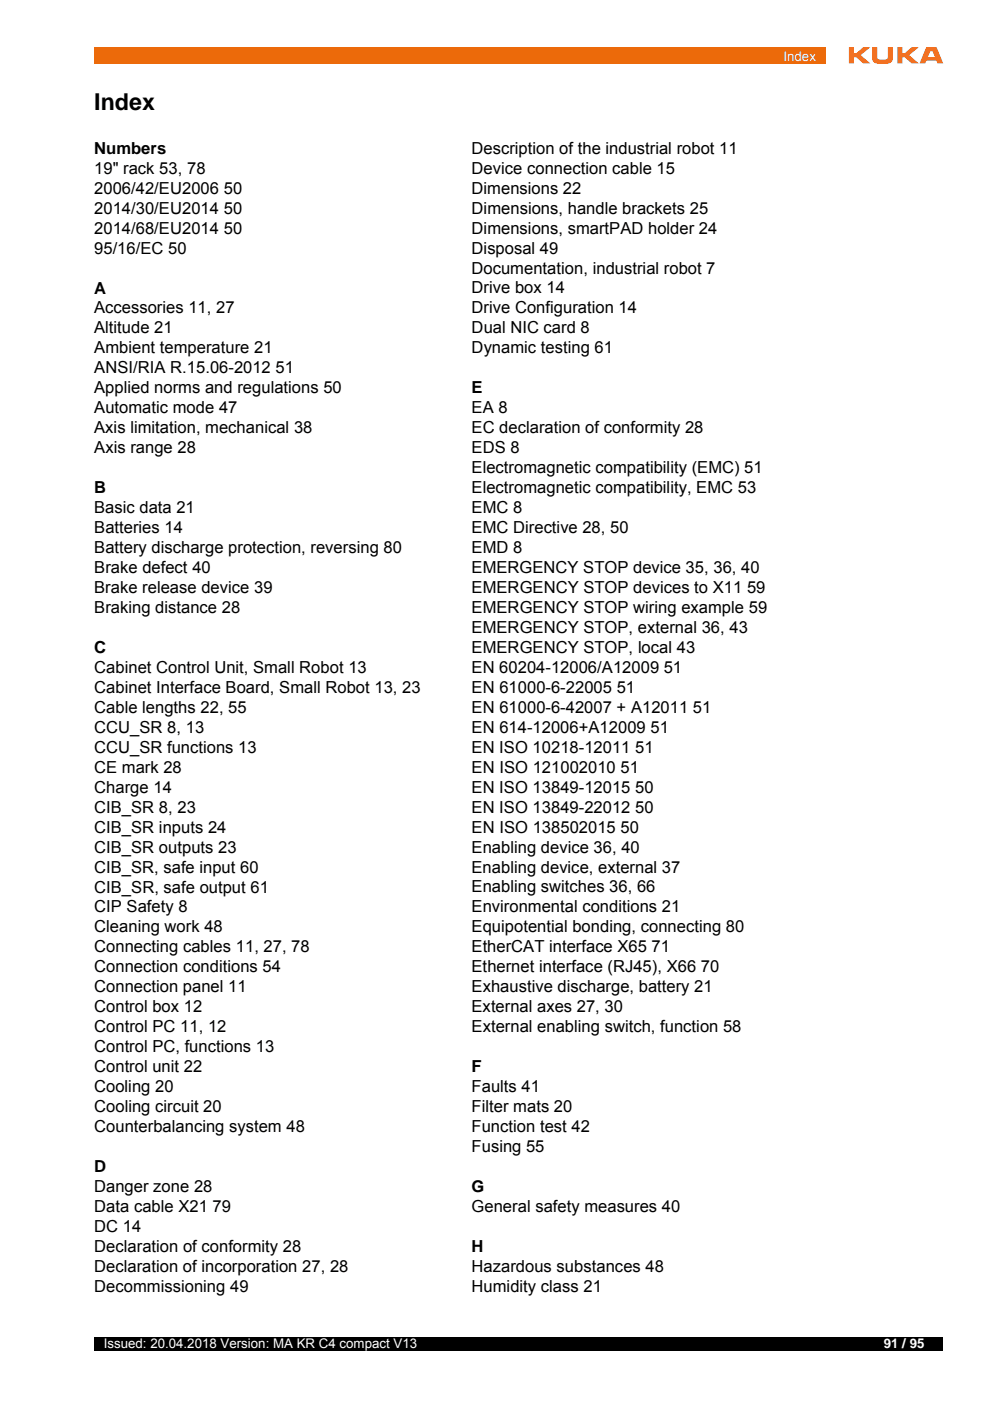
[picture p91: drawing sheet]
<svg xmlns="http://www.w3.org/2000/svg" width="210mm" height="297mm" viewBox="0 0 210 297" stroke-linecap="round" stroke-linejoin="round" font-family="sans-serif">
<defs><g id="words">
<text font-size="4.9" x="20" y="23.3">Index</text>
<g font-size="3.5">
<text x="20" y="32.6">Numbers</text>
<text x="100" y="32.6">Description of the industrial robot 11</text>
<text x="20" y="36.8">19&quot; rack 53, 78</text>
<text x="20" y="41.1">2006/42/EU2006 50</text>
<text x="100" y="36.8">Device connection cable 15</text>
<text x="100" y="41.1">Dimensions 22</text>
<text x="20" y="45.3">2014/30/EU2014 50</text>
<text x="100" y="45.3">Dimensions, handle brackets 25</text>
<text x="20" y="49.5">2014/68/EU2014 50</text>
<text x="20" y="53.8">95/16/EC 50</text>
<text x="100" y="49.5">Dimensions, smartPAD holder 24</text>
<text x="100" y="53.8">Disposal 49</text>
<text x="100" y="58">Documentation, industrial robot 7</text>
<text x="20" y="62.2">A</text>
<text x="100" y="62.2">Drive box 14</text>
<text x="20" y="66.5">Accessories 11, 27</text>
<text x="20" y="70.7">Altitude 21</text>
<text x="100" y="66.5">Drive Configuration 14</text>
<text x="100" y="70.7">Dual NIC card 8</text>
<text x="20" y="74.9">Ambient temperature 21</text>
<text x="100" y="74.9">Dynamic testing 61</text>
<text x="20" y="79.2">ANSI/RIA R.15.06-2012 51</text>
<text x="20" y="83.4">Applied norms and regulations 50</text>
<text x="100" y="83.4">E</text>
<text x="20" y="87.6">Automatic mode 47</text>
<text x="100" y="87.6">EA 8</text>
<text x="20" y="91.9">Axis limitation, mechanical 38</text>
<text x="100" y="91.9">EC declaration of conformity 28</text>
<text x="20" y="96.1">Axis range 28</text>
<text x="100" y="96.1">EDS 8</text>
<text x="100" y="100.3">Electromagnetic compatibility (EMC) 51</text>
<text x="20" y="104.6">B</text>
<text x="100" y="104.6">Electromagnetic compatibility, EMC 53</text>
<text x="20" y="108.8">Basic data 21</text>
<text x="20" y="113">Batteries 14</text>
<text x="100" y="108.8">EMC 8</text>
<text x="100" y="113">EMC Directive 28, 50</text>
<text x="20" y="117.3">Battery discharge protection, reversing 80</text>
<text x="100" y="117.3">EMD 8</text>
<text x="20" y="121.5">Brake defect 40</text>
<text x="20" y="125.7">Brake release device 39</text>
<text x="100" y="121.5">EMERGENCY STOP device 35, 36, 40</text>
<text x="100" y="125.7">EMERGENCY STOP devices to X11 59</text>
<text x="20" y="130">Braking distance 28</text>
<text x="100" y="130">EMERGENCY STOP wiring example 59</text>
<text x="100" y="134.2">EMERGENCY STOP, external 36, 43</text>
<text x="20" y="138.4">C</text>
<text x="20" y="142.7">Cabinet Control Unit, Small Robot 13</text>
<text x="100" y="138.4">EMERGENCY STOP, local 43</text>
<text x="100" y="142.7">EN 60204-12006/A12009 51</text>
<text x="20" y="146.9">Cabinet Interface Board, Small Robot 13, 23</text>
<text x="100" y="146.9">EN 61000-6-22005 51</text>
<text x="20" y="151.1">Cable lengths 22, 55</text>
<text x="20" y="155.4">CCU_SR 8, 13</text>
<text x="100" y="151.1">EN 61000-6-42007 + A12011 51</text>
<text x="100" y="155.4">EN 614-12006+A12009 51</text>
<text x="20" y="159.6">CCU_SR functions 13</text>
<text x="100" y="159.6">EN ISO 10218-12011 51</text>
<text x="20" y="163.8">CE mark 28</text>
<text x="100" y="163.8">EN ISO 121002010 51</text>
<text x="20" y="168.1">Charge 14</text>
<text x="20" y="172.3">CIB_SR 8, 23</text>
<text x="100" y="168.1">EN ISO 13849-12015 50</text>
<text x="100" y="172.3">EN ISO 13849-22012 50</text>
<text x="20" y="176.5">CIB_SR inputs 24</text>
<text x="100" y="176.5">EN ISO 138502015 50</text>
<text x="20" y="180.8">CIB_SR outputs 23</text>
<text x="20" y="185">CIB_SR, safe input 60</text>
<text x="100" y="180.8">Enabling device 36, 40</text>
<text x="100" y="185">Enabling device, external 37</text>
<text x="20" y="189.2">CIB_SR, safe output 61</text>
<text x="100" y="189.2">Enabling switches 36, 66</text>
<text x="20" y="193.5">CIP Safety 8</text>
<text x="20" y="197.7">Cleaning work 48</text>
<text x="100" y="193.5">Environmental conditions 21</text>
<text x="100" y="197.7">Equipotential bonding, connecting 80</text>
<text x="20" y="201.9">Connecting cables 11, 27, 78</text>
<text x="100" y="201.9">EtherCAT interface X65 71</text>
<text x="20" y="206.2">Connection conditions 54</text>
<text x="100" y="206.2">Ethernet interface (RJ45), X66 70</text>
<text x="20" y="210.4">Connection panel 11</text>
<text x="20" y="214.6">Control box 12</text>
<text x="100" y="210.4">Exhaustive discharge, battery 21</text>
<text x="100" y="214.6">External axes 27, 30</text>
<text x="20" y="218.9">Control PC 11, 12</text>
<text x="100" y="218.9">External enabling switch, function 58</text>
<text x="20" y="223.1">Control PC, functions 13</text>
<text x="20" y="227.3">Control unit 22</text>
<text x="100" y="227.3">F</text>
<text x="20" y="231.6">Cooling 20</text>
<text x="100" y="231.6">Faults 41</text>
<text x="20" y="235.8">Cooling circuit 20</text>
<text x="100" y="235.8">Filter mats 20</text>
<text x="20" y="240">Counterbalancing system 48</text>
<text x="100" y="240">Function test 42</text>
<text x="100" y="244.3">Fusing 55</text>
<text x="20" y="248.5">D</text>
<text x="20" y="252.7">Danger zone 28</text>
<text x="20" y="257">Data cable X21 79</text>
<text x="100" y="252.7">G</text>
<text x="100" y="257">General safety measures 40</text>
<text x="20" y="261.2">DC 14</text>
<text x="20" y="265.4">Declaration of conformity 28</text>
<text x="20" y="269.7">Declaration of incorporation 27, 28</text>
<text x="100" y="265.4">H</text>
<text x="100" y="269.7">Hazardous substances 48</text>
<text x="20" y="273.9">Decommissioning 49</text>
<text x="100" y="273.9">Humidity class 21</text>
</g>
<g font-size="2.8" fill="#fff">
<text x="166.1" y="12.9">Index</text>
<text x="22" y="285.9">Issued: 20.04.2018 Version: MA KR C4 compact V13</text>
<text x="187.4" y="285.9">91 / 95</text>
</g>
</g></defs>
<path d="M20 283.5h180v2.8h-180z" fill="#000"/>
<path d="M20 10h155v3.5h-155z" fill="#ec6a0a"/>
<path d="M180 10h20v3.5h-20z" fill="#fff"/>
<g fill="#f36f21">
<path d="M180 10h1.1v1.3h.5l1.4-1.3h1.5l-2 1.7 2 1.7h-1.5l-1.5-1.3h-.4v1.3h-1.1z"/>
<path d="M190.3 10h1v1.3h.5l1.5-1.3h1.5l-2 1.7 2 1.7h-1.5l-1.5-1.3h-.5v1.3h-1z"/>
<path d="M184.9 10h1.1v2a.51 .51 0 0 0 .6 .6h1.1a.51 .51 0 0 0 .5-.6v-2h1.1v2.2a1.17 1.17 0 0 1-1.4 1.3h-1.6a1.2 1.2 0 0 1-1.4-1.3z"/>
<path d="M197.2 10.9h.5l.5 1.2h-1.5zM196.4 10l-1.4 3.4h1.2l.2-.6h2.1l.3 .6h1.2l-1.4-3.4z"/>
</g>
<use href="#words"/>
</svg>
